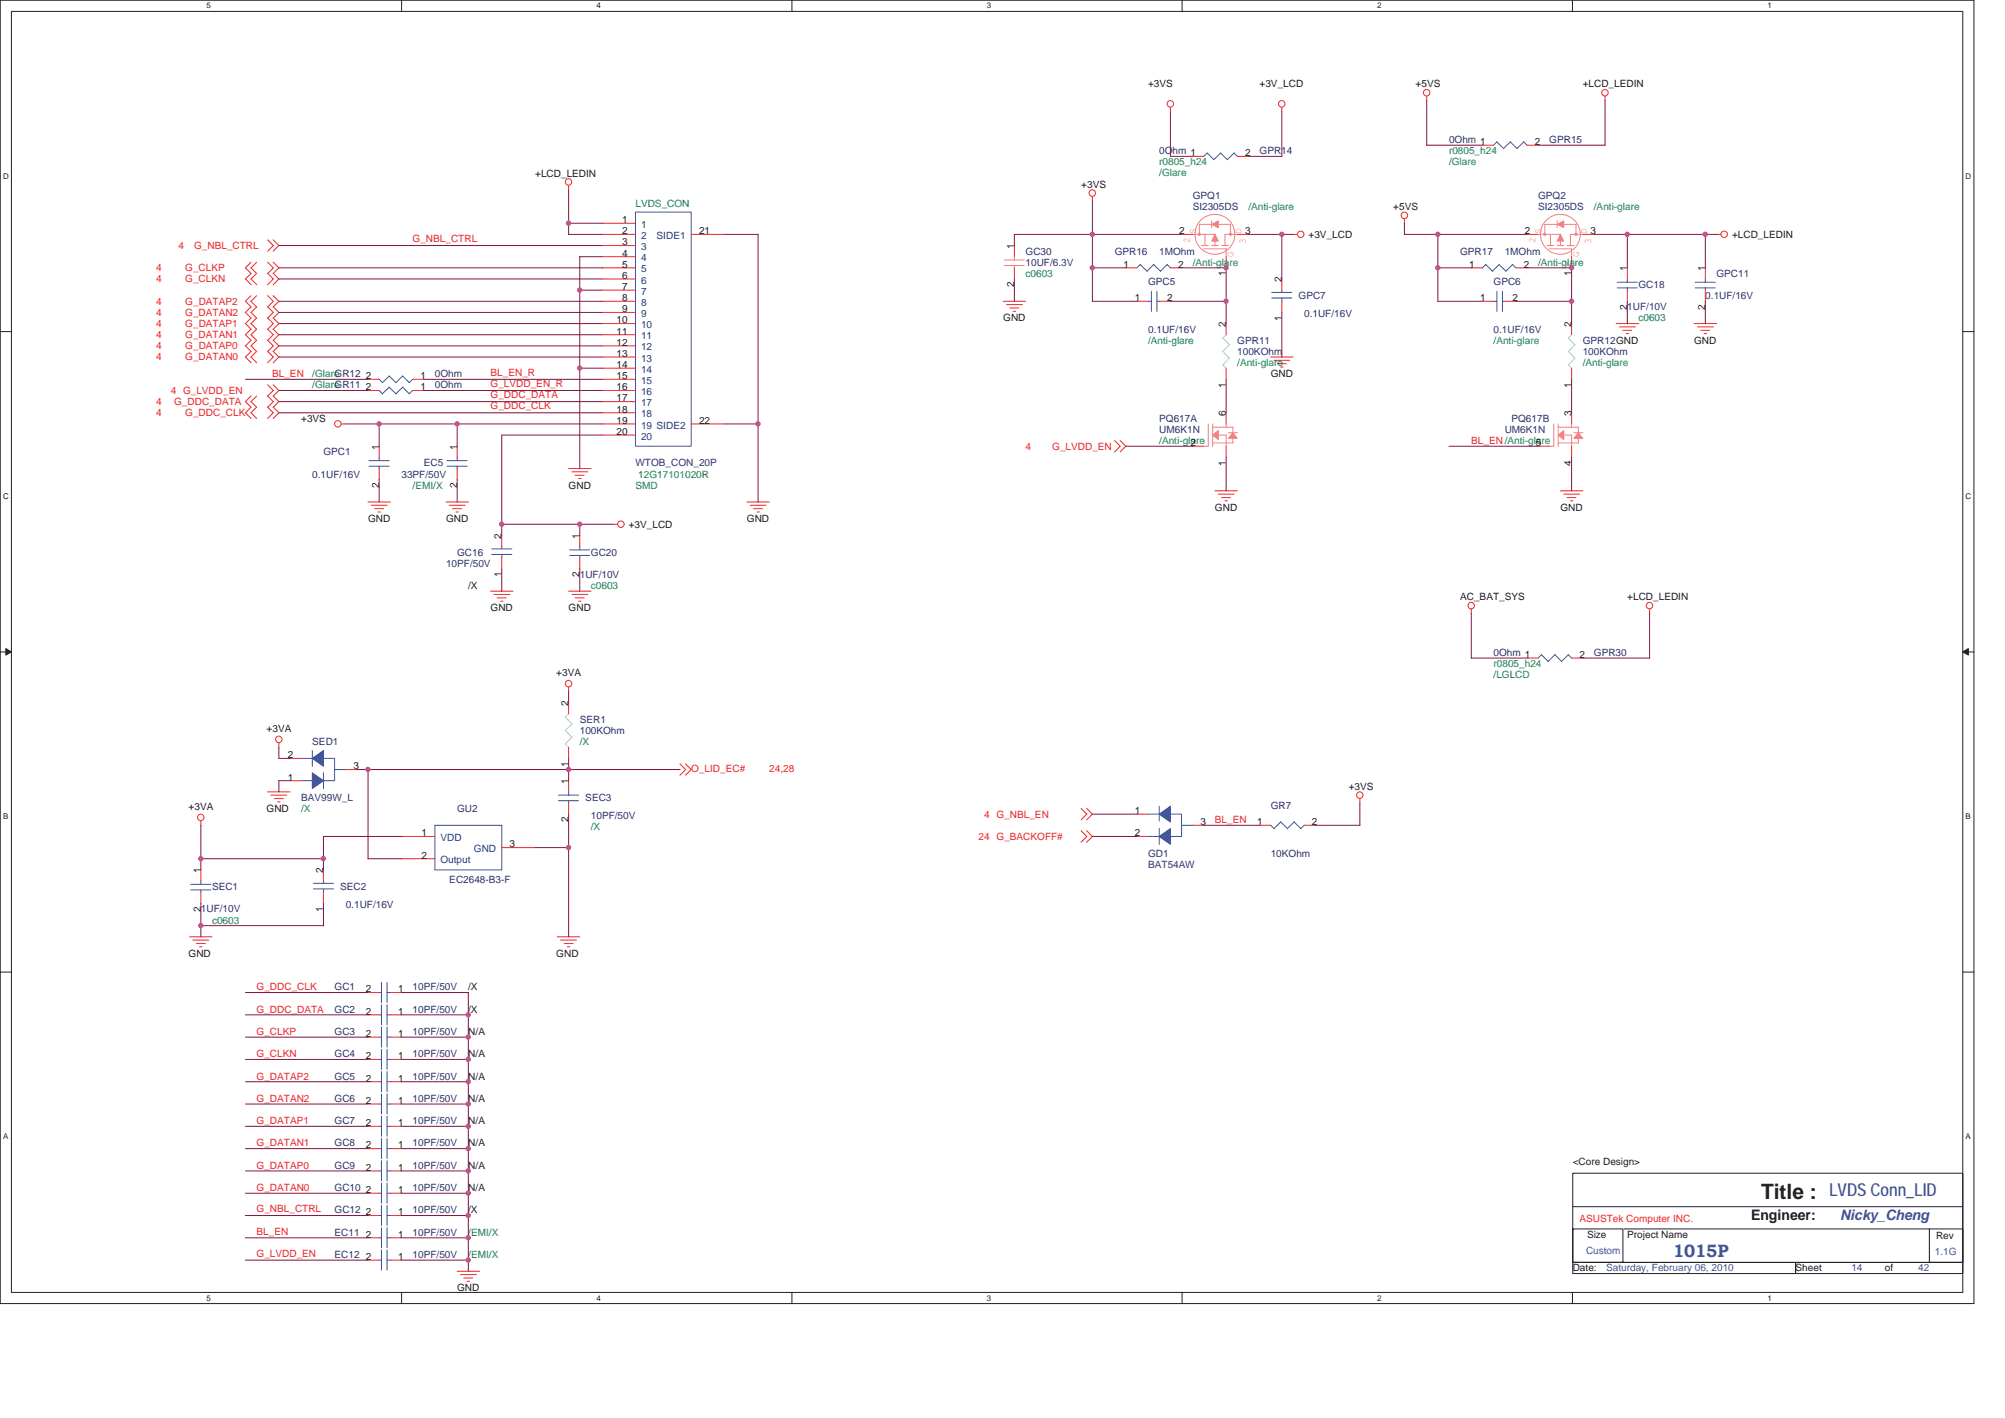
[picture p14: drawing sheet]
<svg xmlns="http://www.w3.org/2000/svg" width="297mm" height="210mm" viewBox="0 0 297 210" stroke-linecap="round" stroke-linejoin="round" font-family="sans-serif">
<defs><g id="words">
<text font-size="3.1" fill="#231f20" x="260.9" y="177.5">Title :</text>
<g font-size="2.6" fill="#3a53a4">
<text x="271" y="177.1">LVDS Conn_LID</text>
<text x="247.9" y="186.1">1015P</text>
</g>
<text font-size="2.1" fill="#231f20" x="259.4" y="180.7">Engineer:</text>
<text font-size="2.1" fill="#3a53a4" x="272.6" y="180.7">Nicky_Cheng</text>
<g font-size="1.5" fill="#231f20">
<text x="170.1" y="12.9">+3VS</text>
<text x="186.6" y="12.9">+3V_LCD</text>
<text x="209.7" y="12.9">+5VS</text>
<text x="234.5" y="12.9">+LCD_LEDIN</text>
<text x="184.5" y="23.1">2</text>
<text x="227.4" y="21.5">2</text>
<text x="79.3" y="26.1">+LCD_LEDIN</text>
<text x="160.2" y="27.8">+3VS</text>
<text x="92.2" y="34.7">2</text>
<text x="92.2" y="33">1</text>
<text x="103.6" y="34.7">21</text>
<text x="174.7" y="34.7">2</text>
<text x="184.5" y="34.7">3</text>
<text x="193.9" y="35.2">+3V_LCD</text>
<text x="206.4" y="31.1">+5VS</text>
<text x="225.9" y="34.7">2</text>
<text x="235.6" y="34.7">3</text>
<text x="256.6" y="35.2">+LCD_LEDIN</text>
<text x="92.2" y="41.3">6</text>
<text x="92.2" y="39.6">5</text>
<text x="92.2" y="38">4</text>
<text x="92.2" y="36.3">3</text>
<text x="150.3" y="36.8" transform="rotate(-90 150.3 36.8)">1</text>
<text x="166.5" y="39.6">1</text>
<text x="174.6" y="39.6">2</text>
<text x="181.6" y="40.9" transform="rotate(-90 181.6 40.9)">1</text>
<text x="189.9" y="41.8" transform="rotate(-90 189.9 41.8)">2</text>
<text x="217.6" y="39.6">1</text>
<text x="225.7" y="39.6">2</text>
<text x="232.8" y="40.9" transform="rotate(-90 232.8 40.9)">1</text>
<text x="241.1" y="40.1" transform="rotate(-90 241.1 40.1)">1</text>
<text x="252.6" y="40.1" transform="rotate(-90 252.6 40.1)">1</text>
<text x="91.3" y="47.9">10</text>
<text x="92.2" y="46.2">9</text>
<text x="92.2" y="44.6">8</text>
<text x="92.2" y="42.9">7</text>
<text x="148.6" y="47.6">GND</text>
<text x="150.3" y="42.5" transform="rotate(-90 150.3 42.5)">2</text>
<text x="168.1" y="44.6">1</text>
<text x="172.9" y="44.6">2</text>
<text x="189.9" y="47.5" transform="rotate(-90 189.9 47.5)">1</text>
<text x="219.3" y="44.6">1</text>
<text x="224.1" y="44.6">2</text>
<text x="241.1" y="45.8" transform="rotate(-90 241.1 45.8)">2</text>
<text x="252.6" y="45.8" transform="rotate(-90 252.6 45.8)">2</text>
<text x="91.3" y="52.8">13</text>
<text x="91.3" y="51.2">12</text>
<text x="91.3" y="49.5">11</text>
<text x="181.6" y="48.4" transform="rotate(-90 181.6 48.4)">2</text>
<text x="232.8" y="48.4" transform="rotate(-90 232.8 48.4)">2</text>
<text x="251" y="50.9">GND</text>
<text x="54.2" y="57.8">2</text>
<text x="54.2" y="56.2">2</text>
<text x="62.3" y="57.8">1</text>
<text x="62.3" y="56.2">1</text>
<text x="91.3" y="59.5">17</text>
<text x="91.3" y="57.8">16</text>
<text x="91.3" y="56.2">15</text>
<text x="91.3" y="54.5">14</text>
<text x="181.6" y="57.4" transform="rotate(-90 181.6 57.4)">1</text>
<text x="188.3" y="55.9">GND</text>
<text x="232.8" y="57.4" transform="rotate(-90 232.8 57.4)">1</text>
<text x="44.6" y="62.5">+3VS</text>
<text x="91.3" y="64.4">20</text>
<text x="91.3" y="62.8">19</text>
<text x="91.3" y="61.1">18</text>
<text x="103.6" y="62.8">22</text>
<text x="181.6" y="61.6" transform="rotate(-90 181.6 61.6)">6</text>
<text x="232.8" y="61.6" transform="rotate(-90 232.8 61.6)">3</text>
<text x="56.2" y="66.6" transform="rotate(-90 56.2 66.6)">1</text>
<text x="67.7" y="66.6" transform="rotate(-90 67.7 66.6)">1</text>
<text x="176.4" y="66.1">2</text>
<text x="181.6" y="69" transform="rotate(-90 181.6 69)">1</text>
<text x="227.5" y="66.1">5</text>
<text x="232.8" y="69" transform="rotate(-90 232.8 69)">4</text>
<text x="54.5" y="77.3">GND</text>
<text x="56.2" y="72.3" transform="rotate(-90 56.2 72.3)">2</text>
<text x="66.1" y="77.3">GND</text>
<text x="67.7" y="72.3" transform="rotate(-90 67.7 72.3)">2</text>
<text x="84.2" y="72.4">GND</text>
<text x="110.7" y="77.3">GND</text>
<text x="180" y="75.7">GND</text>
<text x="231.2" y="75.7">GND</text>
<text x="74.3" y="79.8" transform="rotate(-90 74.3 79.8)">2</text>
<text x="85.9" y="79.8" transform="rotate(-90 85.9 79.8)">1</text>
<text x="93.2" y="78.1">+3V_LCD</text>
<text x="69.4" y="87.2">/X</text>
<text x="74.3" y="85.5" transform="rotate(-90 74.3 85.5)">1</text>
<text x="85.9" y="85.5" transform="rotate(-90 85.9 85.5)">2</text>
<text x="216.3" y="88.9">AC_BAT_SYS</text>
<text x="241.1" y="88.9">+LCD_LEDIN</text>
<text x="72.7" y="90.5">GND</text>
<text x="84.2" y="90.5">GND</text>
<text x="82.4" y="100.1">+3VA</text>
<text x="234" y="97.4">2</text>
<text x="84.2" y="104.5" transform="rotate(-90 84.2 104.5)">2</text>
<text x="39.5" y="108.3">+3VA</text>
<text x="42.6" y="112.3">2</text>
<text x="52.4" y="113.9">3</text>
<text x="84.2" y="113.5" transform="rotate(-90 84.2 113.5)">1</text>
<text x="27.9" y="119.9">+3VA</text>
<text x="42.6" y="115.6">1</text>
<text x="84.2" y="116.1" transform="rotate(-90 84.2 116.1)">1</text>
<text x="199.8" y="116.9">+3VS</text>
<text x="39.5" y="120.2">GND</text>
<text x="62.4" y="123.8">1</text>
<text x="75.5" y="125.5">3</text>
<text x="84.2" y="121.8" transform="rotate(-90 84.2 121.8)">2</text>
<text x="168.1" y="120.5">1</text>
<text x="168.1" y="123.8">2</text>
<text x="177.9" y="122.2">3</text>
<text x="186.3" y="122.2">1</text>
<text x="194.4" y="122.2">2</text>
<text x="29.7" y="129.3" transform="rotate(-90 29.7 129.3)">1</text>
<text x="47.9" y="129.3" transform="rotate(-90 47.9 129.3)">2</text>
<text x="62.4" y="127.1">2</text>
<text x="29.7" y="135" transform="rotate(-90 29.7 135)">2</text>
<text x="47.9" y="135" transform="rotate(-90 47.9 135)">1</text>
<text x="27.9" y="141.7">GND</text>
<text x="82.4" y="141.7">GND</text>
<text x="54.2" y="147">2</text>
<text x="59" y="147">1</text>
<text x="69.4" y="150">/X</text>
<text x="69.4" y="146.7">/X</text>
<text x="54.2" y="150.3">2</text>
<text x="54.2" y="153.6">2</text>
<text x="59" y="150.3">1</text>
<text x="59" y="153.6">1</text>
<text x="69.4" y="153.3">N/A</text>
<text x="54.2" y="156.9">2</text>
<text x="54.2" y="160.2">2</text>
<text x="59" y="156.9">1</text>
<text x="59" y="160.2">1</text>
<text x="69.4" y="156.6">N/A</text>
<text x="69.4" y="159.9">N/A</text>
<text x="54.2" y="163.5">2</text>
<text x="54.2" y="166.8">2</text>
<text x="59" y="163.5">1</text>
<text x="59" y="166.8">1</text>
<text x="69.4" y="163.2">N/A</text>
<text x="69.4" y="166.5">N/A</text>
<text x="54.2" y="170.1">2</text>
<text x="54.2" y="173.4">2</text>
<text x="59" y="170.1">1</text>
<text x="59" y="173.4">1</text>
<text x="69.4" y="169.8">N/A</text>
<text x="69.4" y="173.1">N/A</text>
<text x="233" y="172.6">&lt;Core Design&gt;</text>
<text x="54.2" y="176.7">2</text>
<text x="54.2" y="180">2</text>
<text x="59" y="176.7">1</text>
<text x="59" y="180">1</text>
<text x="69.4" y="176.4">N/A</text>
<text x="69.4" y="179.7">/X</text>
<text x="54.2" y="183.3">2</text>
<text x="59" y="183.3">1</text>
<text x="235.1" y="183.3">Size</text>
<text x="241.1" y="183.3">Project Name</text>
<text x="286.8" y="183.5">Rev</text>
<text x="54.2" y="186.6">2</text>
<text x="59" y="186.6">1</text>
<text x="67.7" y="191.2">GND</text>
<text x="233" y="188.3">Date:</text>
<text x="266" y="188.3">Sheet</text>
<text x="279.2" y="188.3">of</text>
</g>
<g font-size="1.5" fill="#2d2d72">
<text x="171.7" y="22.8">0Ohm 1</text>
<text x="186.6" y="22.8">GPR14</text>
<text x="214.7" y="21.2">0Ohm 1</text>
<text x="229.5" y="21.2">GPR15</text>
<text x="176.7" y="29.4">GPQ1</text>
<text x="227.9" y="29.4">GPQ2</text>
<text x="176.7" y="31.1">SI2305DS</text>
<text x="227.9" y="31.1">SI2305DS</text>
<text x="151.9" y="37.7">GC30</text>
<text x="151.9" y="39.3">10UF/6.3V</text>
<text x="165.1" y="37.7">GPR16</text>
<text x="171.7" y="37.7">1MOhm</text>
<text x="216.3" y="37.7">GPR17</text>
<text x="222.9" y="37.7">1MOhm</text>
<text x="254.3" y="41">GPC11</text>
<text x="170.1" y="42.2">GPC5</text>
<text x="192.4" y="44.3">GPC7</text>
<text x="193.2" y="46.9">0.1UF/16V</text>
<text x="221.3" y="42.2">GPC6</text>
<text x="241.1" y="45.9">1UF/10V</text>
<text x="242.7" y="42.6">GC18</text>
<text x="252.6" y="44.3">0.1UF/16V</text>
<text x="170.1" y="49.3">0.1UF/16V</text>
<text x="183.3" y="50.9">GPR11</text>
<text x="183.3" y="52.6">100KOhm</text>
<text x="221.3" y="49.3">0.1UF/16V</text>
<text x="234.5" y="50.9">GPR12GND</text>
<text x="234.5" y="52.6">100KOhm</text>
<text x="49.6" y="57.5">GR11</text>
<text x="49.6" y="55.9">GR12</text>
<text x="64.4" y="57.5">0Ohm</text>
<text x="64.4" y="55.9">0Ohm</text>
<text x="171.7" y="62.5">PQ617A</text>
<text x="171.7" y="64.1">UM6K1N</text>
<text x="222.9" y="64.1">UM6K1N</text>
<text x="223.9" y="62.5">PQ617B</text>
<text x="46.3" y="70.7">0.1UF/16V</text>
<text x="47.9" y="67.4">GPC1</text>
<text x="59.5" y="70.7">33PF/50V</text>
<text x="62.8" y="69.1">EC5</text>
<text x="94.1" y="69.1">WTOB_CON_20P</text>
<text x="66.1" y="83.9">10PF/50V</text>
<text x="67.7" y="82.3">GC16</text>
<text x="87.5" y="82.3">GC20</text>
<text x="85.9" y="85.6">1UF/10V</text>
<text x="221.3" y="97.1">0Ohm 1</text>
<text x="236.1" y="97.1">GPR30</text>
<text x="85.9" y="107">SER1</text>
<text x="46.3" y="110.3">SED1</text>
<text x="85.9" y="108.7">100KOhm</text>
<text x="44.6" y="118.6">BAV99W_L</text>
<text x="86.7" y="118.6">SEC3</text>
<text x="188.3" y="119.8">GR7</text>
<text x="67.7" y="120.2">GU2</text>
<text x="87.5" y="121.2">10PF/50V</text>
<text x="31.4" y="131.8">SEC1</text>
<text x="50.4" y="131.8">SEC2</text>
<text x="66.6" y="130.8">EC2648-B3-F</text>
<text x="170.1" y="126.8">GD1</text>
<text x="170.1" y="128.5">BAT54AW</text>
<text x="188.3" y="126.8">10KOhm</text>
<text x="29.8" y="135.1">1UF/10V</text>
<text x="51.2" y="134.4">0.1UF/16V</text>
<text x="49.6" y="150">GC2</text>
<text x="49.6" y="146.7">GC1</text>
<text x="61.1" y="150">10PF/50V</text>
<text x="61.1" y="146.7">10PF/50V</text>
<text x="49.6" y="153.3">GC3</text>
<text x="61.1" y="153.3">10PF/50V</text>
<text x="49.6" y="156.6">GC4</text>
<text x="49.6" y="159.9">GC5</text>
<text x="61.1" y="156.6">10PF/50V</text>
<text x="61.1" y="159.9">10PF/50V</text>
<text x="49.6" y="163.2">GC6</text>
<text x="49.6" y="166.5">GC7</text>
<text x="61.1" y="163.2">10PF/50V</text>
<text x="61.1" y="166.5">10PF/50V</text>
<text x="49.6" y="169.8">GC8</text>
<text x="49.6" y="173.1">GC9</text>
<text x="61.1" y="169.8">10PF/50V</text>
<text x="61.1" y="173.1">10PF/50V</text>
<text x="49.6" y="176.4">GC10</text>
<text x="49.6" y="179.7">GC12</text>
<text x="61.1" y="176.4">10PF/50V</text>
<text x="61.1" y="179.7">10PF/50V</text>
<text x="49.6" y="183">EC11</text>
<text x="61.1" y="183">10PF/50V</text>
<text x="49.6" y="186.3">EC12</text>
<text x="61.1" y="186.3">10PF/50V</text>
</g>
<g font-size="1.5" fill="#088141">
<text x="214.7" y="22.8">r0805_h24</text>
<text x="171.7" y="24.5">r0805_h24</text>
<text x="171.7" y="26.1">/Glare</text>
<text x="214.7" y="24.5">/Glare</text>
<text x="94.1" y="30.6">LVDS_CON</text>
<text x="185" y="31.1">/Anti-glare</text>
<text x="236.1" y="31.1">/Anti-glare</text>
<text x="151.9" y="41">c0603</text>
<text x="176.7" y="39.3">/Anti-glare</text>
<text x="227.9" y="39.3">/Anti-glare</text>
<text x="242.7" y="47.6">c0603</text>
<text x="170.1" y="50.9">/Anti-glare</text>
<text x="221.3" y="50.9">/Anti-glare</text>
<text x="46.3" y="57.5">/Glare</text>
<text x="46.3" y="55.9">/Glare</text>
<text x="183.3" y="54.2">/Anti-glare</text>
<text x="234.5" y="54.2">/Anti-glare</text>
<text x="171.7" y="65.8">/Anti-glare</text>
<text x="94.6" y="70.7">12G17101020R</text>
<text x="61.1" y="72.4">/EMI/X</text>
<text x="94.1" y="72.4">SMD</text>
<text x="87.5" y="87.2">c0603</text>
<text x="221.3" y="98.8">r0805_h24</text>
<text x="221.3" y="100.4">/LGLCD</text>
<text x="85.9" y="110.3">/X</text>
<text x="44.6" y="120.2">/X</text>
<text x="87.5" y="122.9">/X</text>
<text x="31.4" y="136.8">c0603</text>
<text x="69.4" y="183">/EMI/X</text>
<text x="69.4" y="186.3">/EMI/X</text>
</g>
<g font-size="1.5" fill="#ec2426">
<text x="61.1" y="35.9">G_NBL_CTRL</text>
<text x="23.2" y="41.8">4</text>
<text x="23.2" y="40.2">4</text>
<text x="26.5" y="36.9">4</text>
<text x="27.4" y="41.8">G_CLKN</text>
<text x="27.4" y="40.2">G_CLKP</text>
<text x="28.8" y="36.9">G_NBL_CTRL</text>
<text x="23.2" y="46.8">4</text>
<text x="23.2" y="45.1">4</text>
<text x="27.4" y="46.8">G_DATAN2</text>
<text x="27.4" y="45.1">G_DATAP2</text>
<text x="23.2" y="50.1">4</text>
<text x="23.2" y="53.4">4</text>
<text x="23.2" y="51.7">4</text>
<text x="23.2" y="48.4">4</text>
<text x="27.4" y="50.1">G_DATAN1</text>
<text x="27.4" y="53.4">G_DATAN0</text>
<text x="27.4" y="51.7">G_DATAP0</text>
<text x="27.4" y="48.4">G_DATAP1</text>
<text x="23.2" y="60">4</text>
<text x="25.3" y="58.3">4 G_LVDD_EN</text>
<text x="25.8" y="60">G_DDC_DATA</text>
<text x="40.3" y="55.9">BL_EN</text>
<text x="72.7" y="57.3">G_LVDD_EN_R</text>
<text x="72.7" y="59">G_DDC_DATA</text>
<text x="72.7" y="55.7">BL_EN_R</text>
<text x="23.2" y="61.6">4</text>
<text x="27.4" y="61.6">G_DDC_CLK</text>
<text x="72.7" y="60.6">G_DDC_CLK</text>
<text x="218" y="65.8">BL_EN/Anti-glare</text>
<text x="151.9" y="66.6">4</text>
<text x="155.9" y="66.6">G_LVDD_EN</text>
<text x="102.4" y="114.3">O_LID_EC#</text>
<text x="114" y="114.3">24,28</text>
<text x="145" y="124.4">24 G_BACKOFF#</text>
<text x="145.8" y="121.1">4 G_NBL_EN</text>
<text x="180" y="121.9">BL_EN</text>
<text x="38" y="146.7">G_DDC_CLK</text>
<text x="38" y="150">G_DDC_DATA</text>
<text x="38" y="153.3">G_CLKP</text>
<text x="38" y="159.9">G_DATAP2</text>
<text x="38" y="156.6">G_CLKN</text>
<text x="38" y="166.5">G_DATAP1</text>
<text x="38" y="163.2">G_DATAN2</text>
<text x="38" y="169.8">G_DATAN1</text>
<text x="38" y="173.1">G_DATAP0</text>
<text x="38" y="179.5">G_NBL_CTRL</text>
<text x="38" y="176.4">G_DATAN0</text>
<text x="38" y="182.8">BL_EN</text>
<text x="234" y="181">ASUSTek Computer INC.</text>
<text x="38" y="186.1">G_LVDD_EN</text>
</g>
<g font-size="1.5" fill="#1d437e">
<text x="95" y="35.4">2</text>
<text x="95" y="33.7">1</text>
<text x="97.3" y="35.4">SIDE1</text>
<text x="95" y="42">6</text>
<text x="95" y="40.3">5</text>
<text x="95" y="38.7">4</text>
<text x="95" y="37">3</text>
<text x="95" y="46.9">9</text>
<text x="95" y="45.3">8</text>
<text x="95" y="43.6">7</text>
<text x="95" y="53.6">13</text>
<text x="95" y="51.9">12</text>
<text x="95" y="50.3">11</text>
<text x="95" y="48.6">10</text>
<text x="95" y="58.5">16</text>
<text x="95" y="56.9">15</text>
<text x="95" y="55.2">14</text>
<text x="95" y="65.1">20</text>
<text x="95" y="63.5">19 SIDE2</text>
<text x="95" y="61.8">18</text>
<text x="95" y="60.2">17</text>
<text x="65.3" y="124.5">VDD</text>
<text x="65.3" y="127.8">Output</text>
<text x="70.2" y="126.2">GND</text>
</g>
<g font-size="1.5" fill="#f37f81">
<text x="177.1" y="34.7" transform="rotate(-90 177.1 34.7)">S</text>
<text x="183.9" y="34.7" transform="rotate(-90 183.9 34.7)">D</text>
<text x="228.3" y="34.7" transform="rotate(-90 228.3 34.7)">S</text>
<text x="235.1" y="34.7" transform="rotate(-90 235.1 34.7)">D</text>
<text x="176.3" y="36" transform="rotate(-90 176.3 36)">2</text>
<text x="181.1" y="39.5" transform="rotate(-90 181.1 39.5)">1</text>
<text x="182.8" y="38" transform="rotate(-90 182.8 38)">G</text>
<text x="184.6" y="36.2" transform="rotate(-90 184.6 36.2)">3</text>
<text x="227.5" y="36" transform="rotate(-90 227.5 36)">2</text>
<text x="232.3" y="39.5" transform="rotate(-90 232.3 39.5)">1</text>
<text x="233.9" y="38" transform="rotate(-90 233.9 38)">G</text>
<text x="235.8" y="36.2" transform="rotate(-90 235.8 36.2)">3</text>
</g>
<g font-size="1.5" fill="#3a53a4">
<text x="235" y="185.6">Custom</text>
<text x="286.7" y="185.8">1.1G</text>
<text x="238" y="188.3">Saturday, February 06, 2010</text>
<text x="274.3" y="188.3">14</text>
<text x="284.2" y="188.3">42</text>
</g>
<g font-size="1.2" fill="#231f20">
<text x="30.6" y="1.2">5</text>
<text x="88.4" y="1.2">4</text>
<text x="146.2" y="1.2">3</text>
<text x="204" y="1.2">2</text>
<text x="261.8" y="1.2">1</text>
<text x=".5" y="26.4">D</text>
<text x="291.2" y="26.4">D</text>
<text x=".5" y="73.8">C</text>
<text x="291.2" y="73.8">C</text>
<text x=".5" y="121.3">B</text>
<text x="291.2" y="121.3">B</text>
<text x=".5" y="168.7">A</text>
<text x="291.2" y="168.7">A</text>
<text x="30.6" y="192.6">5</text>
<text x="88.4" y="192.6">4</text>
<text x="146.2" y="192.6">3</text>
<text x="204" y="192.6">2</text>
<text x="261.8" y="192.6">1</text>
</g>
</g></defs>
<path d="M0 0h292.4v193h-292.4zM1.7 1.7h289.1v189.7h-289.1z" fill="none" stroke="#231f20" stroke-width=".15"/>
<g fill="#fff">
<path d="M30.6 .2h.6v1.3h-.6z"/>
<path d="M30.6 191.6h.6v1.2h-.6z"/>
</g>
<path d="M59.5 0v1.7M59.5 191.4v1.6" fill="none" stroke="#231f20" stroke-width=".15"/>
<g fill="#fff">
<path d="M88.4 .2h.6v1.3h-.6z"/>
<path d="M88.4 191.6h.6v1.2h-.6z"/>
</g>
<path d="M117.3 0v1.7M117.3 191.4v1.6" fill="none" stroke="#231f20" stroke-width=".15"/>
<g fill="#fff">
<path d="M146.2 .2h.7v1.3h-.7z"/>
<path d="M146.2 191.6h.7v1.2h-.7z"/>
</g>
<path d="M175.1 0v1.7M175.1 191.4v1.6" fill="none" stroke="#231f20" stroke-width=".15"/>
<g fill="#fff">
<path d="M204 .2h.7v1.3h-.7z"/>
<path d="M204 191.6h.7v1.2h-.7z"/>
</g>
<path d="M233 0v1.7M233 191.4v1.6" fill="none" stroke="#231f20" stroke-width=".15"/>
<g fill="#fff">
<path d="M261.8 .2h.7v1.3h-.7z"/>
<path d="M261.8 191.6h.7v1.2h-.7z"/>
<path d="M.5 25.4h.8v1.3h-.8z"/>
<path d="M291.2 25.4h.8v1.3h-.8z"/>
<path d="M.5 72.8h.8v1.3h-.8z"/>
<path d="M291.2 72.8h.8v1.3h-.8z"/>
</g>
<path d="M0 49.1h1.7M290.8 49.1h1.6" fill="none" stroke="#231f20" stroke-width=".15"/>
<g fill="#fff">
<path d="M.5 120.2h.7v1.3h-.7z"/>
<path d="M291.2 120.2h.8v1.3h-.8z"/>
</g>
<path d="M0 96.5h1.7M290.8 96.5h1.6" fill="none" stroke="#231f20" stroke-width=".15"/>
<path d="M.9 96.1l.8 .4-.8 .5z" fill="#231f20"/>
<path d="M.9 96.1l.8 .4-.8 .5z" fill="none" stroke="#231f20" stroke-width=".15"/>
<path d="M290.8 96.5l.8-.4v.9z" fill="#231f20"/>
<path d="M290.8 96.5l.8-.4v.9z" fill="none" stroke="#231f20" stroke-width=".15"/>
<g fill="#fff">
<path d="M.5 167.7h.7v1.2h-.7z"/>
<path d="M291.2 167.7h.8v1.2h-.8z"/>
</g>
<path d="M0 144h1.7M290.8 144h1.6M233 173.7h57.8v13.2h-57.8zM233 178.7h57.8M233 182h7.4v4.9h-7.4zM233 186.9h33v1.7h-33zM240.6 182h45.3M266 186.9h24.8v1.7h-24.8zM285.8 182h5v4.9h-5z" fill="none" stroke="#231f20" stroke-width=".15"/>
<g fill="none" stroke="#ec2426" stroke-width=".15">
<path d="M173.4 15.9v.7M189.9 15.9v.7M211.4 14.2v.7M237.8 14.2v.7M36.4 39.7l.8 .8M37.2 38.8l-.9 .9M37.2 39.7l.8 .8M38 38.8l-.8 .9M39.6 35.5l.9 .9-.9 .8M39.6 38.8l.9 .9-.9 .8M40.5 35.5l.8 .9-.8 .8M40.5 38.8l.8 .9-.8 .8"/>
<path d="M84.2 27.4v.7M89.2 34.7h4.9M89.2 39.7h4.9M89.2 38h4.9M89.2 36.4h4.9M89.2 33.1h4.9M102.4 34.7h5M161.8 29.1v.7M191.5 34.7h.7M208.1 32.4v.7M254.3 34.7h.6M36.4 59.5l.8 .8"/>
<path d="M36.4 52.9l.8 .8M36.4 44.6l.8 .9M36.4 49.6l.8 .8M36.4 47.9l.8 .9M36.4 41.3l.8 .9M36.4 46.3l.8 .8M36.4 51.2l.8 .9M37.2 58.6l-.9 .9M37.2 59.5l.8 .8M37.2 40.5l-.9 .8M37.2 46.3l.8 .8M37.2 48.7l-.9 .9"/>
<path d="M37.2 49.6l.8 .8M37.2 52l-.9 .9M37.2 52.9l.8 .8M37.2 50.4l-.9 .8M37.2 45.4l-.9 .9M37.2 47.9l.8 .9M37.2 51.2l.8 .9M37.2 41.3l.8 .9M37.2 43.8l-.9 .8M37.2 44.6l.8 .9M37.2 47.1l-.9 .8M38 58.6l-.8 .9"/>
<path d="M38 52l-.8 .9M38 48.7l-.8 .9M38 45.4l-.8 .9M38 50.4l-.8 .8M38 43.8l-.8 .8M38 40.5l-.8 .8M38 47.1l-.8 .8M39.6 57l.9 .8-.9 .9M39.6 58.6l.9 .9-.9 .8M39.6 48.7l.9 .9-.9 .8M39.6 45.4l.9 .9-.9 .8M39.6 52l.9 .9-.9 .8"/>
<path d="M39.6 50.4l.9 .8-.9 .9M39.6 47.1l.9 .8-.9 .9M39.6 40.5l.9 .8-.9 .9M39.6 43.8l.9 .8-.9 .9M40.5 58.6l.8 .9-.8 .8M40.5 57l.8 .8-.8 .9M40.5 48.7l.8 .9-.8 .8M40.5 43.8l.8 .8-.8 .9M40.5 52l.8 .9-.8 .8M40.5 47.1l.8 .8-.8 .9M40.5 45.4l.8 .9-.8 .8M40.5 50.4l.8 .8-.8 .9"/>
<path d="M40.5 40.5l.8 .8-.8 .9M54.5 57.8h1.7M61.1 57.8h1.7M89.2 47.9h4.9M89.2 44.6h4.9M89.2 52.9h4.9M89.2 57.8h4.9M89.2 59.5h4.9M89.2 56.2h4.9M89.2 54.5h4.9M89.2 51.2h4.9M89.2 49.6h4.9"/>
<path d="M89.2 46.3h4.9M89.2 43h4.9M89.2 41.3h4.9M148.6 44.6h3.4M149.1 45.1h2.4M149.6 45.6h1.3M150.1 46.1h.4M188.3 52.9h3.3M188.7 53.4h2.4M189.2 53.9h1.4M189.7 54.4h.4M239.4 47.9h3.4"/>
<path d="M239.9 48.4h2.4M240.4 48.9h1.3M240.9 49.4h.4M251 47.9h3.3M251.5 48.4h2.3M252 48.9h1.3M252.5 49.4h.3M36.4 61.1l.8 .9M37.2 60.3l-.9 .8M37.2 61.1l.8 .9M38 60.3l-.8 .8M39.6 60.3l.9 .8-.9 .9"/>
<path d="M40.5 60.3l.8 .8-.8 .9M50.6 62.8h.6M54.5 74.3h3.3M55 74.8h2.4M55.5 75.3h1.3M56 75.8h.4M56.2 66.1v1.6M56.2 69.4v1.6M66.1 74.3h3.3M66.6 74.8h2.3M67.1 75.3h1.3M67.6 75.8h.3"/>
<path d="M74.3 79.3v1.6M84.2 69.4h3.4M84.7 69.9h2.4M85.2 70.4h1.3M85.7 70.9h.4M89.2 62.8h4.9M89.2 64.4h4.9M89.2 61.1h4.9M90.8 77.6h.7M102.4 62.8h5M110.7 74.3h3.3M111.1 74.8h2.4"/>
<path d="M111.6 75.3h1.4M112.1 75.8h.4M165.1 65.2l.9 .9-.9 .8M165.9 65.2l.9 .9-.9 .8M180 72.7h3.3M180.5 73.2h2.3M181 73.7h1.3M181.5 74.2h.3M231.2 72.7h3.3M231.7 73.2h2.3M232.2 73.7h1.3M232.7 74.2h.3"/>
<path d="M72.7 87.5h3.3M73.2 88h2.3M73.7 88.5h1.3M74.2 89h.3M74.3 82.6v1.6M84.2 87.5h3.4M84.7 88h2.4M85.2 88.5h1.3M85.7 89h.4M218 90.2v.7M244.4 90.2v.7M39.6 117.3h3.4"/>
<path d="M40.1 117.7h2.4M40.7 118.3h1.3M41.1 118.7h.4M41.3 110v.7M84.2 101.7v.7M100.7 113.1l.9 .9-.9 .8M101.6 113.1l.8 .9-.8 .8M160.2 119.7l.8 .9-.8 .8M161 119.7l.8 .9-.8 .8M201.5 118.3v.6M28.1 138.7h3.3M28.6 139.2h2.3"/>
<path d="M29.1 139.7h1.3M29.8 121.6v.6M82.6 138.7h3.3M83.1 139.2h2.3M83.6 139.7h1.3M160.2 123l.8 .9-.8 .8M161 123l.8 .9-.8 .8M186.6 122.2h1.7M193.2 122.2h1.7M29.6 140.2h.3M54.5 150.3h1.7M57.8 150.3h1.7"/>
<path d="M84 140.2h.4M54.5 170.1h1.7M57.8 170.1h1.7M67.7 188.3h3.4M68.2 188.7h2.4M68.7 189.2h1.3M69.2 189.7h.4"/>
<circle cx="173.4" cy="15.4" r=".48"/>
<circle cx="189.9" cy="15.4" r=".48"/>
<circle cx="211.4" cy="13.7" r=".48"/>
<circle cx="237.8" cy="13.7" r=".48"/>
<circle cx="84.2" cy="26.9" r=".48"/>
<circle cx="161.8" cy="28.6" r=".48"/>
<circle cx="192.7" cy="34.7" r=".48"/>
<circle cx="208" cy="31.9" r=".48"/>
<circle cx="255.4" cy="34.7" r=".48"/>
<circle cx="50.1" cy="62.8" r=".48"/>
<circle cx="92" cy="77.6" r=".48"/>
<circle cx="218" cy="89.7" r=".48"/>
<circle cx="244.4" cy="89.7" r=".48"/>
<circle cx="41.3" cy="109.5" r=".48"/>
<circle cx="84.2" cy="101.2" r=".48"/>
<circle cx="201.4" cy="117.7" r=".48"/>
<circle cx="29.7" cy="121" r=".48"/>
</g>
<g fill="none" stroke="#3a53a4" stroke-width=".15">
<path d="M94.1 31.4h8.3v34.7h-8.3zM56.2 57.8l.5 .5M57.6 57.3l1 1M57.7 57.3l-1.1 1M60.6 58.3l-1-1-1 1M61.1 57.8l-.5 .5M54.7 68.2h3M54.7 69h3M56.2 67.7v.5M56.2 69v.4M72.9 82.1h2.9M72.9 81.3h2.9"/>
<path d="M74.3 80.9v.4M74.3 82.1v.5M188.3 122.2l.5 .5M189.8 121.7l-1.1 1M191.7 121.7l1 1M191.7 121.7l-1 1-1-1M193.2 122.2l-.5 .5M56.2 150.3h.3M56.5 148.8v3M57.3 148.8v3M57.3 150.3h.5M56.2 170.1h.3"/>
<path d="M56.5 168.6v3M57.3 168.6v3M57.3 170.1h.5"/>
</g>
<path d="M178.3 66.1h.7M179 62.8v3.3M179.7 62.8v3.3" fill="none" stroke="#f37f81" stroke-width=".15"/>
<path d="M179.7 64.4l.8-.6v1.3z" fill="#f37f81"/>
<path d="M179.7 64.4l.8-.6v1.3zM179.7 63.3h2M179.7 65.6h2M180.5 64.4h1.2M181.6 62.8v.5M181.6 64.4v1.7" fill="none" stroke="#f37f81" stroke-width=".15"/>
<path d="M182.6 64.1l.7 .8h-1.3z" fill="#f37f81"/>
<path d="M181.6 65.6h1.1M181.6 63.3h1.1M182 64.1h1.3M182.6 64.1l.7 .8h-1.3zM182.6 63.3v.8M182.6 64.9v.7M229.5 66.1h.7M230.2 62.8v3.3M230.8 62.8v3.3" fill="none" stroke="#f37f81" stroke-width=".15"/>
<path d="M176.7 66.1h1.6M181.6 61.1v1.7M181.6 66.1v1.6" fill="none" stroke="#ec2426" stroke-width=".15"/>
<path d="M230.8 64.4l.9-.6v1.3z" fill="#f37f81"/>
<path d="M230.8 64.4l.9-.6v1.3zM230.8 63.3h2.1M230.8 65.6h2.1M231.7 64.4h1.2M232.8 62.8v.5M232.8 64.4v1.7" fill="none" stroke="#f37f81" stroke-width=".15"/>
<path d="M233.8 64.1l.7 .8h-1.3z" fill="#f37f81"/>
<g fill="none" stroke="#f37f81" stroke-width=".15">
<path d="M176.7 34.7h3.3v1.7M178 36.4h1M178.3 36.8h3.3M178.5 34.7v1.7M179.5 36.4h1M179.5 32.7v1M181 36.4h1M181.6 36.8v1.2M182.3 33.2v1.5M182.3 33.2h-4.6v1.5M183.3 34.7h-1.8v1.7M232.8 65.6h1"/>
<path d="M232.8 63.3h1M233.2 64.1h1.3M233.8 64.1l.7 .8h-1.3zM233.8 63.3v.8M233.8 64.9v.7"/>
<circle cx="180" cy="34.7" r="2.95"/>
</g>
<path d="M189.9 41.3v1.7M189.9 44.6v1.7M227.9 66.1h1.6M232.8 61.1v1.7M232.8 66.1v1.6M54.5 173.4h1.7M54.5 176.7h1.7M57.8 173.4h1.7M57.8 176.7h1.7M54.5 186.6h1.7M57.8 186.6h1.7" fill="none" stroke="#ec2426" stroke-width=".15"/>
<g fill="none" stroke="#3a53a4" stroke-width=".15">
<path d="M188.4 44.1h3M188.4 43.3h3M189.9 42.9v.4M189.9 44.1v.5M56.2 173.4h.3M56.2 176.7h.3M56.5 171.9v3M56.5 175.2v3M57.3 171.9v3M57.3 175.2v3M57.3 173.4h.5M57.3 176.7h.5"/>
<path d="M56.2 186.6h.3M56.5 185.1v3M57.3 185.1v3M57.3 186.6h.5"/>
</g>
<path d="M177.6 34.6h.2v.2h-.2z" fill-rule="evenodd" fill="#f37f81"/>
<path d="M177.6 34.6h.2v.2h-.2z" fill="none" stroke="#f37f81" stroke-width=".15"/>
<path d="M182.2 34.6h.2v.2h-.2z" fill-rule="evenodd" fill="#f37f81"/>
<path d="M182.2 34.6h.2v.2h-.2z" fill="none" stroke="#f37f81" stroke-width=".15"/>
<path d="M179.5 33.2l1-.5v1z" fill="#f37f81"/>
<path d="M179.5 33.2l1-.5v1z" fill="none" stroke="#f37f81" stroke-width=".15"/>
<path d="M180 34.7l.5 1h-1z" fill="#f37f81"/>
<path d="M180 34.7l.5 1h-1z" fill="none" stroke="#f37f81" stroke-width=".15"/>
<path d="M175 34.7h1.7M181.6 38v1.7M183.3 34.7h1.7" fill="none" stroke="#ec2426" stroke-width=".15"/>
<path d="M44.6 112.3h1.7M46.3 111.1v2.4" fill="none" stroke="#3a53a4" stroke-width=".15"/>
<path d="M46.3 112.3l1.6-1.2v2.4z" fill="#3a53a4"/>
<path d="M46.3 112.3l1.6-1.2v2.4z" fill="none" stroke="#3a53a4" stroke-width=".15"/>
<path d="M46.3 114.4l1.6 1.2-1.6 1.2z" fill="#3a53a4"/>
<g fill="none" stroke="#3a53a4" stroke-width=".15">
<path d="M178.8 22.7l1 1M178.9 22.6l-.6 .6M180.8 22.7l1 1M180.8 22.6l-1 1M182.8 22.7l.5 .5M182.8 22.6l-1 1M228.4 97l1 1M228.4 96.9l-.5 .5M230.4 97l1 1M230.4 96.9l-1 1M232.3 97l.6 .5M232.4 96.9l-1.1 1"/>
<path d="M44.6 115.6h1.7M46.3 114.4l1.6 1.2-1.6 1.2zM47.9 112.3h1.7v3.3h-1.7M47.9 114.4v2.4M49.6 114h1.6M171.7 119.4v2.2M170.1 123.9h1.7M56.2 153.6h.3M56.2 147h.3M56.5 145.5v3M56.5 152.1v3M57.3 145.5v3"/>
<path d="M57.3 152.1v3M57.3 153.6h.5M57.3 147h.5M56.2 183.3h.3M56.5 181.8v3M57.3 181.8v3M57.3 183.3h.5"/>
</g>
<g fill="none" stroke="#ec2426" stroke-width=".15">
<path d="M176.7 23.2h1.6M183.3 23.2h1.7M181.6 47.9v1.7M181.6 54.5v1.7M226.2 97.4h1.7M232.8 97.4h1.7M43 115.6h1.6M43 112.3h1.6M51.2 114h1.7M54.5 153.6h1.7M54.5 147h1.7M57.8 153.6h1.7"/>
<path d="M57.8 147h1.7M54.5 183.3h1.7M57.8 183.3h1.7"/>
</g>
<path d="M181.1 54l.5 .5M181.7 49.5l-.5 .6 .9 1-.9 .9 .9 1-.9 1" fill="none" stroke="#9ad9e5" stroke-width=".15"/>
<path d="M171.7 120.6l1.7-1.2v2.3z" fill="#3a53a4"/>
<path d="M171.7 120.6l1.7-1.2v2.3z" fill="none" stroke="#3a53a4" stroke-width=".15"/>
<path d="M171.7 123.9l1.7-1.2v2.3z" fill="#3a53a4"/>
<g fill="none" stroke="#3a53a4" stroke-width=".15">
<path d="M168.9 39.2l1 1M168.9 39.2l-.5 .5M170.9 39.2l1 1M170.9 39.2l-1 .9M172.9 39.2l.5 .5M172.9 39.2l-1 .9M221.8 21l1 1M221.8 21l-.5 .5M223.7 21l1.1 1M223.8 21l-1 1M226.2 21.5l-.5-.5-1 1M170.1 44.6h.5"/>
<path d="M170.6 43.1v3M171.4 43.1v3M171.4 44.6h.4M221.3 44.6h.5M221.8 43.1v3M222.6 44.6h.3M222.6 43.1v3M239.6 41.8h3M239.6 42.6h3M241.1 41.3v.5M241.1 42.6v.4M84.4 81.4h3"/>
<path d="M84.4 82.3h3M85.9 80.9v.5M85.9 82.3v.3M82.7 117.7h3M82.7 118.6h3M84.2 117.2v.5M84.2 118.6v.3M28.3 131h2.9M28.3 131.8h2.9M29.8 130.4v.6M29.8 131.8v.3M46.4 131.6h3"/>
<path d="M46.4 130.8h3M47.9 130.4v.4M47.9 131.6v.5M64.4 128.8h9.9M64.4 122.2h10M64.4 122.2v6.6M74.3 122.2v6.6M170.1 120.6h1.7M171.7 123.9l1.7-1.2v2.3zM171.7 122.7v2.3M173.4 120.6h1.6v3.3h-1.6M175 122.2h1.7"/>
<path d="M56.2 156.9h.3M56.5 155.4v3M56.5 158.7v3M57.3 155.4v3M57.3 158.7v3M57.3 156.9h.5M56.2 180h.3M56.2 160.2h.3M56.2 163.5h.3M56.5 162v3M56.5 178.5v3M57.3 162v3"/>
<path d="M57.3 178.5v3M57.3 180h.5M57.3 160.2h.5M57.3 163.5h.5"/>
</g>
<g fill="none" stroke="#ec2426" stroke-width=".15">
<path d="M166.8 39.7h1.6M173.4 39.7h1.6M219.6 21.5h1.7M226.2 21.5h1.7M241.1 39.7v1.6M168.4 44.6h1.7M171.7 44.6h1.7M219.6 44.6h1.7M222.9 44.6h1.7M232.8 47.9v1.7M232.8 54.5v1.7M241.1 43v1.6"/>
<path d="M85.9 79.3v1.6M85.9 82.6v1.6M84.2 104.1v1.6M84.2 110.7v1.6M84.2 115.6v1.7M84.2 118.9v1.7M29.8 128.8v1.7M29.8 132.1v1.7M47.9 128.8v1.7M47.9 132.1v1.7M59.5 123.9h4.9M59.5 127.2h4.9"/>
<path d="M74.3 125.5h5M168.4 120.6h1.7M168.4 123.9h1.7M176.7 122.2h1.6M54.5 156.9h1.7M57.8 156.9h1.7M54.5 180h1.7M54.5 160.2h1.7M54.5 163.5h1.7M57.8 180h1.7M57.8 160.2h1.7M57.8 163.5h1.7"/>
</g>
<path d="M232.3 54l.5 .5M232.9 49.5l-.6 .6 1 1-1 .9 1 1-1 1M83.7 110.1l.5 .6M83.7 108.2l1 1M84.3 105.7l-.5 .5 .9 1M84.7 107.2l-.9 1M84.7 109.2l-.9 1" fill="none" stroke="#9ad9e5" stroke-width=".15"/>
<g fill="none" stroke="#f37f81" stroke-width=".15">
<path d="M227.9 34.7h3.3v1.7M229.2 36.4h1M229.5 36.8h3.3M229.7 34.7v1.7M230.7 36.4h1M230.7 32.7v1M232.2 36.4h1M232.8 36.8v1.2M233.5 33.2v1.5M233.5 33.2h-4.6v1.5M234.5 34.7h-1.8v1.7"/>
<circle cx="231.2" cy="34.7" r="2.95"/>
</g>
<path d="M228.7 34.6h.3v.2h-.3z" fill-rule="evenodd" fill="#f37f81"/>
<path d="M228.7 34.6h.3v.2h-.3z" fill="none" stroke="#f37f81" stroke-width=".15"/>
<path d="M233.4 34.6h.2v.2h-.2z" fill-rule="evenodd" fill="#f37f81"/>
<path d="M233.4 34.6h.2v.2h-.2z" fill="none" stroke="#f37f81" stroke-width=".15"/>
<path d="M230.7 33.2l1-.5v1z" fill="#f37f81"/>
<path d="M230.7 33.2l1-.5v1z" fill="none" stroke="#f37f81" stroke-width=".15"/>
<path d="M231.2 34.7l.5 1h-1z" fill="#f37f81"/>
<path d="M148.8 38.5h3M148.8 39.3h3M150.3 38v.5M150.3 39.3v.4M231.2 34.7l.5 1h-1z" fill="none" stroke="#f37f81" stroke-width=".15"/>
<g fill="none" stroke="#ec2426" stroke-width=".15">
<path d="M150.3 36.4v1.6M150.3 39.7v1.6M218 39.7h1.6M224.6 39.7h1.6M226.2 34.7h1.7M232.8 38v1.7M234.5 34.7h1.6M252.6 39.7v1.6M54.5 56.2h1.7M61.1 56.2h1.7M252.6 43v1.6M67.7 66.1v1.6"/>
<path d="M67.7 69.4v1.6M54.5 166.8h1.7M57.8 166.8h1.7"/>
</g>
<g fill="none" stroke="#3a53a4" stroke-width=".15">
<path d="M220.1 39.2l1 1M220.1 39.2l-.5 .5M222.1 39.2l1 1M222.1 39.2l-1 .9M224.1 39.2l.5 .5M224.1 39.2l-1 .9M56.2 56.2l.5 .5M57.6 55.7l1 1M57.7 55.7l-1.1 1M59.6 55.7l1 1 .5-.5M59.6 55.7l-1 1M251.1 41.8h3"/>
<path d="M251.1 42.6h3M252.6 41.3v.5M252.6 42.6v.4M66.2 68.2h3M66.2 69h3M67.7 67.7v.5M67.7 69v.4M56.2 166.8h.3M56.5 165.3v3M57.3 165.3v3M57.3 166.8h.5"/>
</g>
<g fill="none" stroke="#7f1542" stroke-width=".15">
<path d="M173.4 16.5v6.7M189.9 16.5v6.7M211.4 14.9v6.6h8.2M237.8 14.9v6.6M41.3 39.7h47.9M41.3 36.4h47.9M84.2 34.7h5M84.2 28.1v6.6M84.2 33.1h5M89.2 38h-3.3v31.4M107.4 34.7h4.9M112.3 34.7v39.7"/>
<path d="M150.3 34.7h24.7M150.3 34.7v1.7M161.8 29.8v14.8M161.8 39.7h5M173.4 23.2h3.3M175 39.7h6.7M181.6 39.7v8.2M185 34.7h6.6M185 23.2h4.9M189.9 34.7v6.6M208 34.7h18.2M208.1 33v1.7"/>
<path d="M213 34.7v9.9h6.6M213 39.7h5M226.2 39.7h6.7M227.9 21.5h9.9M232.8 39.7v8.2M236.1 34.7h18.2M241.1 34.7v5M252.6 34.7v5M36.4 56.2h18.1M41.3 44.6h47.9M41.3 59.5h47.9M41.3 57.8h13.2"/>
<path d="M41.3 51.2h47.9M41.3 47.9h47.9M41.3 46.3h47.9M41.3 52.9h47.9M41.3 49.6h47.9M41.3 41.3h47.9M62.8 56.2h26.4M62.8 57.8h26.4M85.9 43h3.3M85.9 54.5h3.3M150.3 41.3v3.3M161.8 44.6h6.6"/>
<path d="M173.4 44.6h8.3M181.6 56.2v4.9M189.9 46.3v6.6M224.6 44.6h8.3M232.8 56.2v4.9M241.1 44.6v3.3M252.6 44.6v3.3M41.3 61.1h47.9M51.2 62.8h38M56.2 62.8v3.3M56.2 71v3.3M67.7 62.8v3.3"/>
<path d="M67.7 71v3.4M74.3 77.6h16.6M85.9 77.6v1.7M89.2 64.4h-14.9v14.9M107.4 62.8h4.9M166.8 66.1h9.9M181.6 67.7v5M214.7 66.1h13.2M232.8 67.7v5M74.3 84.2v3.4M85.9 84.2v3.4M218 97.4h8.2"/>
<path d="M218 90.8v6.7M234.5 97.4h9.9M244.4 90.8v6.7M41.3 110.7v1.6M41.3 112.3h1.7M43 115.6h-1.7v1.7M52.9 114h47.9M54.5 114v13.2M84.2 102.4v1.7M84.2 112.3v3.3M201.5 118.9v3.3M29.8 127.2h18.1"/>
<path d="M29.8 122.2v6.6M29.8 133.8v4.9M47.9 133.8v3.3h-18.1M54.5 127.2h5M59.5 123.9h-11.6v4.9M79.3 125.5h5M84.2 120.6v18.1M161.8 123.9h6.7M161.8 120.6h6.7M178.3 122.2h8.3M194.9 122.2h6.6M36.4 147h18.1"/>
<path d="M36.4 156.9h18.1M36.4 153.6h18.1M36.4 150.3h18.1M59.5 147h9.9M59.5 156.9h9.9M59.5 153.6h9.9M59.5 150.3h9.9M69.4 147v41.3M36.3 180h18.2M36.4 176.7h18.1M36.4 166.8h18.1M36.4 163.5h18.1"/>
<path d="M36.4 160.2h18.1M36.4 173.4h18.1M36.4 170.1h18.1M59.5 176.7h9.9M59.5 166.8h9.9M59.5 163.5h9.9M59.5 180h9.9M59.5 160.2h9.9M59.5 173.4h9.9M59.5 170.1h9.9M36.3 183.3h18.2M36.3 186.6h18.2"/>
<path d="M59.5 183.3h9.9M59.5 186.6h9.9"/>
</g>
<circle cx="85.9" cy="77.6" r=".33" fill="#b8529f"/>
<circle cx="85.9" cy="77.6" r=".33" fill="none" stroke="#b8529f" stroke-width=".15"/>
<circle cx="181.6" cy="44.6" r=".33" fill="#b8529f"/>
<circle cx="181.6" cy="44.6" r=".33" fill="none" stroke="#b8529f" stroke-width=".15"/>
<circle cx="232.8" cy="44.6" r=".33" fill="#b8529f"/>
<circle cx="232.8" cy="44.6" r=".33" fill="none" stroke="#b8529f" stroke-width=".15"/>
<circle cx="161.8" cy="39.7" r=".33" fill="#b8529f"/>
<circle cx="161.8" cy="39.7" r=".33" fill="none" stroke="#b8529f" stroke-width=".15"/>
<circle cx="241.1" cy="34.7" r=".33" fill="#b8529f"/>
<circle cx="241.1" cy="34.7" r=".33" fill="none" stroke="#b8529f" stroke-width=".15"/>
<circle cx="161.8" cy="34.7" r=".33" fill="#b8529f"/>
<circle cx="161.8" cy="34.7" r=".33" fill="none" stroke="#b8529f" stroke-width=".15"/>
<circle cx="189.9" cy="34.7" r=".33" fill="#b8529f"/>
<circle cx="189.9" cy="34.7" r=".33" fill="none" stroke="#b8529f" stroke-width=".15"/>
<circle cx="74.3" cy="77.6" r=".33" fill="#b8529f"/>
<circle cx="74.3" cy="77.6" r=".33" fill="none" stroke="#b8529f" stroke-width=".15"/>
<circle cx="252.6" cy="34.7" r=".33" fill="#b8529f"/>
<circle cx="252.6" cy="34.7" r=".33" fill="none" stroke="#b8529f" stroke-width=".15"/>
<circle cx="213" cy="34.7" r=".33" fill="#b8529f"/>
<circle cx="213" cy="34.7" r=".33" fill="none" stroke="#b8529f" stroke-width=".15"/>
<circle cx="232.8" cy="39.7" r=".33" fill="#b8529f"/>
<circle cx="232.8" cy="39.7" r=".33" fill="none" stroke="#b8529f" stroke-width=".15"/>
<circle cx="181.6" cy="39.7" r=".33" fill="#b8529f"/>
<circle cx="181.6" cy="39.7" r=".33" fill="none" stroke="#b8529f" stroke-width=".15"/>
<circle cx="213" cy="39.7" r=".33" fill="#b8529f"/>
<circle cx="213" cy="39.7" r=".33" fill="none" stroke="#b8529f" stroke-width=".15"/>
<circle cx="67.7" cy="62.8" r=".33" fill="#b8529f"/>
<circle cx="67.7" cy="62.8" r=".33" fill="none" stroke="#b8529f" stroke-width=".15"/>
<circle cx="56.2" cy="62.8" r=".33" fill="#b8529f"/>
<circle cx="56.2" cy="62.8" r=".33" fill="none" stroke="#b8529f" stroke-width=".15"/>
<circle cx="85.9" cy="43" r=".33" fill="#b8529f"/>
<circle cx="85.9" cy="43" r=".33" fill="none" stroke="#b8529f" stroke-width=".15"/>
<circle cx="85.9" cy="54.5" r=".33" fill="#b8529f"/>
<circle cx="85.9" cy="54.5" r=".33" fill="none" stroke="#b8529f" stroke-width=".15"/>
<circle cx="84.2" cy="33" r=".33" fill="#b8529f"/>
<circle cx="84.2" cy="33" r=".33" fill="none" stroke="#b8529f" stroke-width=".15"/>
<circle cx="112.3" cy="62.8" r=".33" fill="#b8529f"/>
<circle cx="112.3" cy="62.8" r=".33" fill="none" stroke="#b8529f" stroke-width=".15"/>
<circle cx="69.4" cy="176.7" r=".33" fill="#b8529f"/>
<circle cx="69.4" cy="176.7" r=".33" fill="none" stroke="#b8529f" stroke-width=".15"/>
<circle cx="29.7" cy="127.2" r=".33" fill="#b8529f"/>
<circle cx="29.7" cy="127.2" r=".33" fill="none" stroke="#b8529f" stroke-width=".15"/>
<circle cx="69.4" cy="156.9" r=".33" fill="#b8529f"/>
<circle cx="69.4" cy="156.9" r=".33" fill="none" stroke="#b8529f" stroke-width=".15"/>
<circle cx="69.4" cy="166.8" r=".33" fill="#b8529f"/>
<circle cx="69.4" cy="166.8" r=".33" fill="none" stroke="#b8529f" stroke-width=".15"/>
<circle cx="69.4" cy="183.3" r=".33" fill="#b8529f"/>
<circle cx="69.4" cy="183.3" r=".33" fill="none" stroke="#b8529f" stroke-width=".15"/>
<circle cx="69.4" cy="163.5" r=".33" fill="#b8529f"/>
<circle cx="69.4" cy="163.5" r=".33" fill="none" stroke="#b8529f" stroke-width=".15"/>
<circle cx="69.4" cy="186.6" r=".33" fill="#b8529f"/>
<circle cx="69.4" cy="186.6" r=".33" fill="none" stroke="#b8529f" stroke-width=".15"/>
<circle cx="69.4" cy="180" r=".33" fill="#b8529f"/>
<circle cx="69.4" cy="180" r=".33" fill="none" stroke="#b8529f" stroke-width=".15"/>
<circle cx="69.4" cy="160.2" r=".33" fill="#b8529f"/>
<circle cx="69.4" cy="160.2" r=".33" fill="none" stroke="#b8529f" stroke-width=".15"/>
<circle cx="47.9" cy="127.2" r=".33" fill="#b8529f"/>
<circle cx="47.9" cy="127.2" r=".33" fill="none" stroke="#b8529f" stroke-width=".15"/>
<circle cx="69.4" cy="173.4" r=".33" fill="#b8529f"/>
<circle cx="69.4" cy="173.4" r=".33" fill="none" stroke="#b8529f" stroke-width=".15"/>
<circle cx="69.4" cy="153.6" r=".33" fill="#b8529f"/>
<circle cx="69.4" cy="153.6" r=".33" fill="none" stroke="#b8529f" stroke-width=".15"/>
<circle cx="69.4" cy="150.3" r=".33" fill="#b8529f"/>
<circle cx="69.4" cy="150.3" r=".33" fill="none" stroke="#b8529f" stroke-width=".15"/>
<circle cx="84.2" cy="113.9" r=".33" fill="#b8529f"/>
<circle cx="84.2" cy="113.9" r=".33" fill="none" stroke="#b8529f" stroke-width=".15"/>
<circle cx="69.4" cy="170.1" r=".33" fill="#b8529f"/>
<circle cx="69.4" cy="170.1" r=".33" fill="none" stroke="#b8529f" stroke-width=".15"/>
<circle cx="84.2" cy="125.5" r=".33" fill="#b8529f"/>
<circle cx="84.2" cy="125.5" r=".33" fill="none" stroke="#b8529f" stroke-width=".15"/>
<circle cx="54.5" cy="113.9" r=".33" fill="#b8529f"/>
<circle cx="54.5" cy="113.9" r=".33" fill="none" stroke="#b8529f" stroke-width=".15"/>
<circle cx="29.7" cy="137.1" r=".33" fill="#b8529f"/>
<circle cx="29.7" cy="137.1" r=".33" fill="none" stroke="#b8529f" stroke-width=".15"/>
<use href="#words"/>
</svg>
